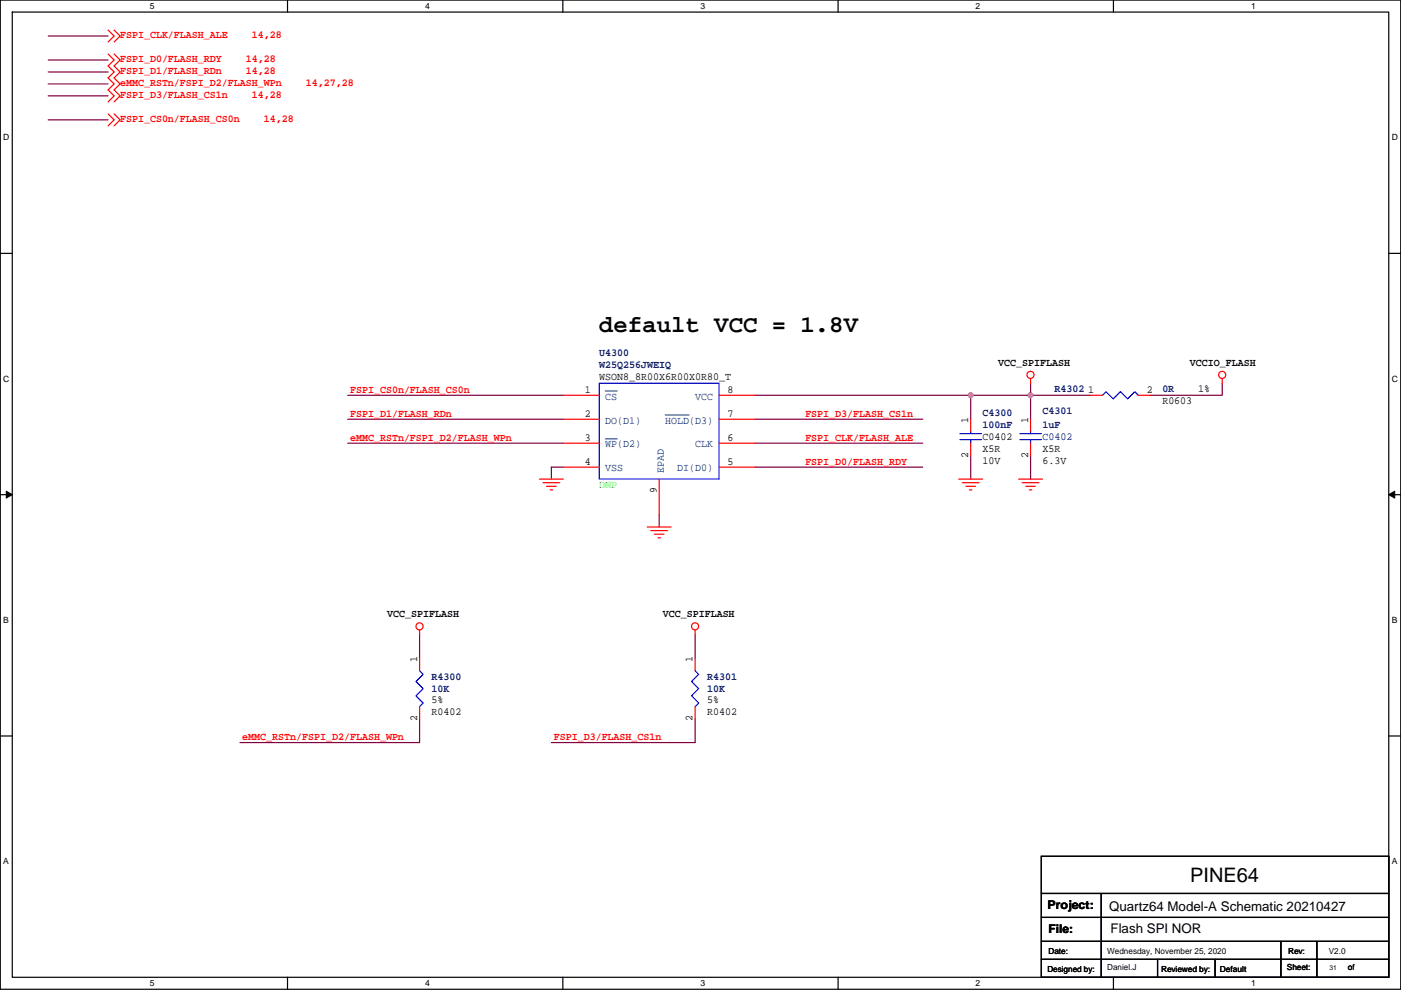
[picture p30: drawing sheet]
<svg xmlns="http://www.w3.org/2000/svg" width="297mm" height="210mm" viewBox="0 0 297 210" stroke-linecap="round" stroke-linejoin="round" font-family="sans-serif">
<defs><g id="words">
<text font-size="5.1" x="127.1" y="70.4">default VCC = 1.8V</text>
<text font-size="4.2" x="252.4" y="187.1">PINE64</text>
<g font-size="2.8">
<text x="235.2" y="193.2">Quartz64 Model-A Schematic 20210427</text>
<text x="235.5" y="197.9">Flash SPI NOR</text>
</g>
<g font-size="2.5">
<text x="222.1" y="192.9">Project:</text>
<text x="222.3" y="198">File:</text>
</g>
<g font-size="2.3" fill="#f00">
<text x="25.5" y="8">FSPI_CLK/FLASH_ALE</text>
<text x="53.4" y="8">14,28</text>
<text x="25.5" y="15.6">FSPI_D1/FLASH_RDn</text>
<text x="25.5" y="13.1">FSPI_D0/FLASH_RDY</text>
<text x="52.1" y="15.6">14,28</text>
<text x="52.1" y="13.1">14,28</text>
<text x="25.5" y="20.7">FSPI_D3/FLASH_CS1n</text>
<text x="25.5" y="18.2">eMMC_RSTn/FSPI_D2/FLASH_WPn</text>
<text x="53.4" y="20.7">14,28</text>
<text x="64.8" y="18.2">14,27,28</text>
<text x="25.5" y="25.8">FSPI_CS0n/FLASH_CS0n</text>
<text x="55.9" y="25.8">14,28</text>
<text x="74.2" y="83.3">FSPI_CS0n/FLASH_CS0n</text>
<text x="74.2" y="88.4">FSPI_D1/FLASH_RDn</text>
<text x="170.7" y="88.4">FSPI_D3/FLASH_CS1n</text>
<text x="74.2" y="93.5">eMMC_RSTn/FSPI_D2/FLASH_WPn</text>
<text x="170.7" y="93.5">FSPI_CLK/FLASH_ALE</text>
<text x="170.7" y="98.6">FSPI_D0/FLASH_RDY</text>
<text x="51.4" y="157">eMMC_RSTn/FSPI_D2/FLASH_WPn</text>
<text x="117.4" y="157">FSPI_D3/FLASH_CS1n</text>
</g>
<g font-size="2.3" fill="#000080">
<text x="127.1" y="75.6">U4300</text>
<text x="127.1" y="78.1">W25Q256JWEIQ</text>
<text x="223.6" y="83.2">R4302</text>
<text x="246.4" y="83.2">0R</text>
<text x="208.3" y="88.3">C4300</text>
<text x="221" y="87.8">C4301</text>
<text x="208.3" y="90.8">100nF</text>
<text x="221" y="90.8">1uF</text>
<text x="221" y="93.3">C0402</text>
<text x="91.5" y="144.2">R4300</text>
<text x="91.5" y="146.7">10K</text>
<text x="149.9" y="144.2">R4301</text>
<text x="149.9" y="146.7">10K</text>
</g>
<g font-size="2.3">
<text x="211.6" y="77.6">VCC_SPIFLASH</text>
<text x="252.3" y="77.6">VCCIO_FLASH</text>
<text x="124" y="83.3">1</text>
<text x="127.1" y="80.6">WSON8_8R00X6R00X0R80_T</text>
<text x="154.2" y="83.3">8</text>
<text x="230.7" y="83.3">1</text>
<text x="243.1" y="83.3">2</text>
<text x="254.1" y="83.1">1%</text>
<text x="124" y="88.4">2</text>
<text x="154.2" y="88.4">7</text>
<text x="205.3" y="89.7" transform="rotate(-90 205.3 89.7)">1</text>
<text x="218" y="89.7" transform="rotate(-90 218 89.7)">1</text>
<text x="246.4" y="85.7">R0603</text>
<text x="124" y="93.5">3</text>
<text x="154.2" y="93.5">6</text>
<text x="208.3" y="93.3">C0402</text>
<text x="208.3" y="95.8">X5R</text>
<text x="221" y="95.8">X5R</text>
<text x="124" y="98.6">4</text>
<text x="154.2" y="98.6">5</text>
<text x="205.3" y="97" transform="rotate(-90 205.3 97)">2</text>
<text x="208.3" y="98.4">10V</text>
<text x="218" y="97" transform="rotate(-90 218 97)">2</text>
<text x="221" y="98.4">6.3V</text>
<text x="139.2" y="104.7" transform="rotate(-90 139.2 104.7)">9</text>
<text x="82.1" y="131">VCC_SPIFLASH</text>
<text x="140.5" y="131">VCC_SPIFLASH</text>
<text x="88.4" y="140.5" transform="rotate(-90 88.4 140.5)">1</text>
<text x="146.9" y="140.5" transform="rotate(-90 146.9 140.5)">1</text>
<text x="91.5" y="149.2">5%</text>
<text x="149.9" y="149.2">5%</text>
<text x="88.4" y="152.9" transform="rotate(-90 88.4 152.9)">2</text>
<text x="91.5" y="151.7">R0402</text>
<text x="146.9" y="152.9" transform="rotate(-90 146.9 152.9)">2</text>
<text x="149.9" y="151.7">R0402</text>
</g>
<g font-size="2.3" fill="#004080">
<text x="128.3" y="84.8">CS</text>
<text x="128.3" y="89.8">DO(D1)</text>
<text x="141" y="89.8">HOLD(D3)</text>
<text x="147.4" y="84.8">VCC</text>
<text x="128.3" y="94.9">WP(D2)</text>
<text x="147.4" y="94.9">CLK</text>
<text x="128.3" y="100">VSS</text>
<text x="140.7" y="100.4" transform="rotate(-90 140.7 100.4)">EPAD</text>
<text x="143.6" y="100">DI(D0)</text>
</g>
<text font-size="2.3" fill="#0f0" x="127.1" y="103.4">DNP</text>
<g font-size="1.8">
<text x="31.8" y="1.9">5</text>
<text x="90.1" y="1.9">4</text>
<text x="148.5" y="1.9">3</text>
<text x="206.9" y="1.9">2</text>
<text x="265.2" y="1.9">1</text>
<text x=".7" y="29.8">D</text>
<text x="295.1" y="29.8">D</text>
<text x=".7" y="81">C</text>
<text x="295.1" y="81">C</text>
<text x=".7" y="132.1">B</text>
<text x="295.1" y="132.1">B</text>
<text x=".7" y="183.3">A</text>
<text x="295.1" y="183.3">A</text>
<text x="222.3" y="202.3">Date:</text>
<text x="234.8" y="202.3">Wednesday, November 25, 2020</text>
<text x="273.1" y="202.3">Rev:</text>
<text x="281.7" y="202.3">V2.0</text>
<text x="31.8" y="209.2">5</text>
<text x="90.1" y="209.2">4</text>
<text x="148.5" y="209.2">3</text>
<text x="206.9" y="209.2">2</text>
<text x="222.1" y="206.1">Designed by:</text>
<text x="234.8" y="205.8">Daniel.J</text>
<text x="246.2" y="206.1">Reviewed by:</text>
<text x="258.6" y="206.1">Default</text>
<text x="265.2" y="209.2">1</text>
<text x="272.9" y="205.8">Sheet:</text>
<text x="285.8" y="205.8">of</text>
<text x="285.9" y="205.8">o</text>
</g>
<text font-size="1.4" x="281.9" y="205.7">31</text>
</g></defs>
<path d="M.1 0h296.9v209.8h-296.9zM2.6 2.6h291.8v204.7h-291.8z" fill="none" stroke="#000" stroke-width=".25"/>
<g fill="#fff">
<path d="M31.8 .3h1v2h-1z"/>
<path d="M31.8 207.5h1v2.1h-1z"/>
</g>
<path d="M61 0v2.6M61 207.3v2.5" fill="none" stroke="#000" stroke-width=".25"/>
<g fill="#fff">
<path d="M90.1 .3h1v2h-1z"/>
<path d="M90.1 207.5h1v2.1h-1z"/>
</g>
<path d="M119.3 0v2.6M119.3 207.3v2.5" fill="none" stroke="#000" stroke-width=".25"/>
<g fill="#fff">
<path d="M148.5 .3h1v2h-1z"/>
<path d="M148.5 207.5h1v2.1h-1z"/>
</g>
<path d="M177.7 0v2.6M177.7 207.3v2.5" fill="none" stroke="#000" stroke-width=".25"/>
<g fill="#fff">
<path d="M206.9 .3h1v2h-1z"/>
<path d="M206.9 207.5h1v2.1h-1z"/>
</g>
<path d="M236.1 0v2.6M236.1 207.3v2.5" fill="none" stroke="#000" stroke-width=".25"/>
<g fill="#fff">
<path d="M265.2 .3h1v2h-1z"/>
<path d="M265.2 207.5h1v2.1h-1z"/>
<path d="M.7 28.2h1.3v2h-1.3z"/>
<path d="M295.1 28.2h1.3v2h-1.3z"/>
<path d="M.7 79.3h1.3v2.1h-1.3z"/>
<path d="M295.1 79.3h1.3v2.1h-1.3z"/>
</g>
<path d="M.1 53.7h2.5M294.4 53.7h2.6" fill="none" stroke="#000" stroke-width=".25"/>
<g fill="#fff">
<path d="M.7 130.5h1.2v2h-1.2z"/>
<path d="M295.1 130.5h1.2v2h-1.2z"/>
</g>
<path d="M.1 104.9h2.5M294.4 104.9h2.6" fill="none" stroke="#000" stroke-width=".25"/>
<g fill="#000" stroke="#000" stroke-width=".21">
<path d="M1.3 104.2l1.3 .7-1.3 .7z" fill-rule="evenodd"/>
<path d="M294.4 104.9l1.3-.7v1.4z" fill-rule="evenodd"/>
</g>
<g fill="#fff">
<path d="M.7 181.7h1.2v2h-1.2z"/>
<path d="M295.1 181.7h1.2v2h-1.2z"/>
</g>
<path d="M.1 156.1h2.5M294.4 156.1h2.6M220.8 189.5h73.6M220.8 194.6h73.6M220.8 199.7h73.6M220.8 181.6h73.6v25.7h-73.6zM233.5 189.5v17.8M271.6 199.7v7.6M279.2 199.7v7.6M220.8 203.5h73.6M245.4 203.5v3.8M257.6 203.5v3.8" fill="none" stroke="#000" stroke-width=".25"/>
<g fill="none" stroke="#800040" stroke-width=".25">
<path d="M10.2 15.3h12.7M10.2 12.7h12.7M10.2 7.6h12.7M10.2 17.8h12.7M10.2 20.3h12.7M10.2 25.4h12.7M73.7 83.8h45.7M73.7 88.9h45.7M73.7 94h45.7M119.4 99.1h-2.5v2.5M160.1 88.9h35.5M160.1 99.1h35.5"/>
<path d="M160.1 94h35.5M160.1 83.8h71.1M205.8 83.8v5.1M205.8 96.5v5.1M218.5 81.3v7.6M218.5 96.5v5.1M259.1 81.3v2.5h-15.2M139.8 109.2v2.6M89 134.6v5.1M147.4 134.6v5.1M89 152.4v5.1h-38.1M147.4 152.4v5.1h-30.5"/>
</g>
<g fill="#f0f" stroke="#f0f" stroke-width=".25">
<circle cx="218.5" cy="83.8" r=".5"/>
<circle cx="205.8" cy="83.8" r=".5"/>
</g>
<g fill="none" stroke="#f00" stroke-width=".25">
<path d="M22.9 11.5l1.3 1.2-1.3 1.3 1.3 1.3-1.3 1.2 1.3 1.3-1.3 1.3 1.3 1.2-1.3 1.3M22.9 6.4l1.3 1.2-1.3 1.3M24.2 11.5l1.3 1.2-1.3 1.3 1.3 1.3-1.3 1.2 1.3 1.3-1.3 1.3 1.3 1.2-1.3 1.3M24.2 6.4l1.3 1.2-1.3 1.3M22.9 24.2l1.3 1.2-1.3 1.3M24.2 24.2l1.3 1.2-1.3 1.3M119.4 83.8h7.7M119.4 94h7.7M119.4 99.1h7.7M119.4 88.9h7.7M152.5 83.8h7.6M152.5 94h7.6"/>
<path d="M152.5 99.1h7.6M152.5 88.9h7.6M205.8 88.9v2.6M205.8 94v2.5M218.5 80.3v1M218.5 88.9v2.6M218.5 94v2.5M231.2 83.8h2.5M241.4 83.8h2.5M259.1 80.3v1M114.4 101.6h5M115.1 102.4h3.6"/>
<path d="M115.9 103.1h2M116.6 103.9h.6M137.2 111.8h5.1M138 112.5h3.5M138.7 113.3h2.1M139.5 114.1h.5M139.8 101.6v7.6M203.3 101.6h5M204 102.4h3.6M204.8 103.1h2M205.5 103.9h.6M216 101.6h5"/>
<path d="M216.7 102.4h3.6M217.5 103.1h2M218.2 103.9h.6M89 133.6v1M89 139.7v2.6M147.4 133.6v1M147.4 139.7v2.6M89 149.9v2.5M147.4 149.9v2.5"/>
<circle cx="218.5" cy="79.5" r=".76"/>
<circle cx="259.1" cy="79.5" r=".76"/>
<circle cx="88.9" cy="132.8" r=".76"/>
<circle cx="147.4" cy="132.8" r=".76"/>
</g>
<path d="M127.1 81.3h25.4v20.3h-25.4zM203.5 93.2h4.6M203.5 92h4.6M205.8 91.5v.5M205.8 93.2v.8M216.2 93.2h4.6M216.2 92h4.6M218.5 91.5v.5M218.5 93.2v.8M233.7 83.8l.8-.7 1.5 1.5 1.5-1.5 1.6 1.5 1.5-1.5 .8 .7M89 142.3l.7 .7-1.5 1.5 1.5 1.6-1.5 1.5 1.5 1.5-.7 .8M147.4 142.3l.7 .7-1.5 1.5 1.5 1.6-1.5 1.5 1.5 1.5-.7 .8" fill="none" stroke="#00f" stroke-width=".25"/>
<path d="M128.3 82.9h2.6M128.3 93.1h2.6M141 88h5.1" fill="none" stroke="#004080" stroke-width=".21"/>
<use href="#words"/>
</svg>
